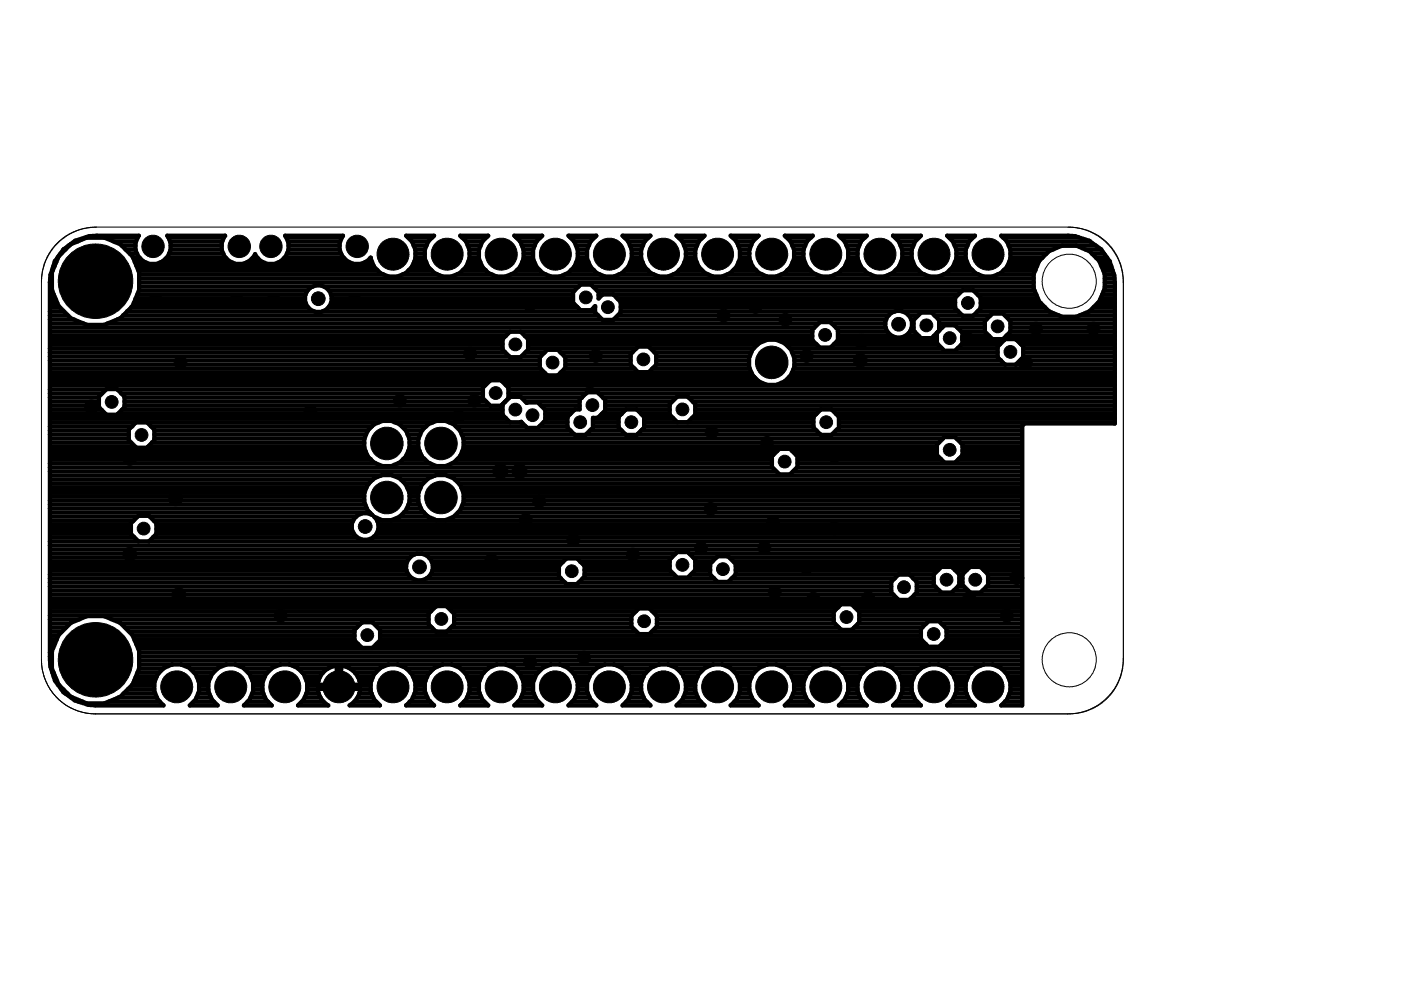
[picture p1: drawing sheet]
<svg xmlns="http://www.w3.org/2000/svg" width="297mm" height="210mm" viewBox="0 0 297 210" stroke-linecap="round" stroke-linejoin="round" font-family="sans-serif">
<g fill="none" stroke="#000" stroke-width=".91">
<path d="M10.6 59.9h.4M10.6 59h.4M10.8 58.1h.2M11 57.3h.2M11.3 56.4h.3M11.6 55.5h.3M12.2 54.7h.1M12.8 53.8h.2M13.4 52.9h.5M14.6 52h.1M15.8 51.2h.7M18.2 50.3h11"/>
<path d="M24 51.2h4.9M25.8 52h2.9M26.6 52.9h2.1M27.5 53.8h1.6M28.2 54.7h1.4M28.6 55.5h2.1M28.9 56.4h50.3M29.3 57.3h50.7M29.5 59.9h189.7M29.5 59h189.7M29.5 58.1h51.7M34.2 55.5h14.8"/>
<path d="M35.3 54.7h12.6M35.7 50.3h11.8M35.8 53.8h11.5M36 51.2h11.1M36.2 52.9h10.8M36.2 52h10.8M52.5 55.5h3.2M53.6 54.7h1M59.2 55.5h14.8M60.3 54.7h12.6M60.7 50.3h11.8M60.8 53.8h11.5"/>
<path d="M61 51.2h11.1M61.2 52.9h10.8M61.2 52h10.8M77.5 55.5h1.4M78.6 54.7h.1M78.6 54.6a3.7 3.7 0 0 1-5.2 .6 3.7 3.7 0 0 1-.7-5.2h-12.2a3.8 3.8 0 0 1-1.1 5.5 3.8 3.8 0 0 1-5.3-1.6 3.7 3.7 0 0 1-5.4 1.6 3.7 3.7 0 0 1-1-5.5h-12.2a3.8 3.8 0 0 1-.5 5 3.8 3.8 0 0 1-5.1 0 3.8 3.8 0 0 1-.5-5h-8.9a9.9 9.9 0 0 0-9.9 9.8v80.1a9.7 9.7 0 0 0 9.7 9.7h14.4a4.8 4.8 0 0 1-2-5 4.8 4.8 0 0 1 3.8-3.7M85.4 58.1h7.3M86.4 50.3h5.3M86.7 57.3h4.8M87.3 51.2h3.5M87.4 51.2l-1.3-1.2h5.9l-1.2 1.2M87.4 51.2a4.8 4.8 0 0 1-2.3 7.2 4.8 4.8 0 0 1-6.5-3.8"/>
<path d="M87.4 56.4h3.3M87.7 52h2.7M87.8 55.5h2.6M88.1 52.9h2M88.1 54.7h2M88.1 53.8h2M90.8 51.2a4.8 4.8 0 0 0 4 7.5 4.8 4.8 0 0 0 4-7.5M96.9 58.1h7.3M97.9 50.3h5.2M98.1 57.3h4.9M98.8 51.2h3.5M98.8 51.2l-1.2-1.2h5.9a4.8 4.8 0 0 0-.8 7.1 4.8 4.8 0 0 0 7.2 0 4.8 4.8 0 0 0-.8-7.1h5.9l-1.3 1.2"/>
<path d="M98.9 56.4h3.3M99.2 52h2.7M99.3 55.5h2.5M99.5 52.9h2M99.5 54.7h2M99.5 53.8h2M108.4 58.1h7.2M109.4 50.3h5.2M109.6 57.3h4.8M110.3 51.2h3.4M110.4 56.4h3.2M110.6 52h2.8"/>
<path d="M110.7 55.5h2.6M111 52.9h2M111 54.7h2M111 53.8h2M113.7 51.2a4.8 4.8 0 0 0 4 7.5 4.8 4.8 0 0 0 4.1-7.5M119.9 58.1h7.2M120.9 50.3h5.2M121.1 57.3h4.8M121.7 51.2h3.5M121.8 51.2l-1.3-1.2h5.9l-1.2 1.2M121.8 56.4h3.3M122.1 52h2.7"/>
<path d="M122.2 55.5h2.6M122.5 52.9h2M122.5 54.7h2M122.5 53.8h2M125.2 51.2a4.8 4.8 0 0 0 4 7.5 4.8 4.8 0 0 0 4-7.5M131.3 58.1h7.3M132.3 50.3h5.3M132.5 57.3h4.9M133.2 51.2h3.5M133.2 51.2l-1.2-1.2h5.9a4.8 4.8 0 0 0-.8 7.1 4.8 4.8 0 0 0 7.2 0 4.8 4.8 0 0 0-.9-7.1h6l-1.3 1.2M133.3 56.4h3.3M133.6 52h2.7"/>
<path d="M133.7 55.5h2.5M133.9 54.7h2M133.9 53.8h2M133.9 52.9h2.1M142.8 58.1h7.2M143.8 50.3h5.2M144 57.3h4.8M144.7 51.2h3.5M144.8 56.4h3.3M145.1 52h2.7M145.1 55.5h2.6M145.4 54.7h2"/>
<path d="M145.4 53.8h2M145.4 52.9h2M148.1 51.2a4.8 4.8 0 0 0 4 7.5 4.8 4.8 0 0 0 4.1-7.5M154.3 58.1h7.2M155.3 50.3h5.2M155.5 57.3h4.8M156.1 51.2h3.5M156.2 51.2l-1.3-1.2h5.9a4.8 4.8 0 0 0-.8 7.1 4.8 4.8 0 0 0 7.2 0 4.8 4.8 0 0 0-.8-7.1h5.9a4.8 4.8 0 0 0-.8 7.1 4.8 4.8 0 0 0 7.2 0 4.8 4.8 0 0 0-.8-7.1h5.9l-1.3 1.2M156.2 56.4h3.3M156.5 52h2.8M156.6 55.5h2.6M156.9 54.7h2"/>
<path d="M156.9 53.8h2M156.9 52.9h2M165.7 58.1h7.3M166.7 50.3h5.3M166.9 57.3h4.9M167.6 51.2h3.5M167.7 56.4h3.3M168 52h2.7M168.1 55.5h2.5M168.3 52.9h2M168.4 54.7h1.9M168.4 53.8h1.9"/>
<path d="M177.2 58.1h7.2M178.2 50.3h5.2M178.4 57.3h4.8M179.1 51.2h3.5M179.2 56.4h3.3M179.5 52h2.7M179.5 55.5h2.6M179.8 52.9h2M179.8 54.7h2M179.8 53.8h2M182.5 51.2a4.8 4.8 0 0 0 1.3 6.7 4.8 4.8 0 0 0 6.7-1.2 4.8 4.8 0 0 0-1.2-6.7h5.9a4.8 4.8 0 0 0-.8 7.1 4.8 4.8 0 0 0 7.2 0 4.8 4.8 0 0 0-.8-7.1h5.9a4.8 4.8 0 0 0-1.1 6.7 4.8 4.8 0 0 0 6.6 1.2 4.8 4.8 0 0 0 1.3-6.7M188.7 58.1h7.2"/>
<path d="M189.7 50.3h5.2M189.9 57.3h4.8M190.5 51.2h3.5M190.6 56.4h3.3M190.9 52h2.8M191 55.5h2.6M191.3 52.9h2M191.3 54.7h2M191.3 53.8h2M200.2 58.1h7.2M201.1 50.3h5.3M201.3 57.3h4.9"/>
<path d="M202 51.2h3.5M202.1 56.4h3.3M202.4 52h2.7M202.5 55.5h2.5M202.8 52.9h2M202.8 54.7h1.9M202.8 53.8h1.9M211.6 58.1h7.6M212.6 50.3h16M212.8 57.3h6.7M213.5 51.2h17.6M213.5 51.2l-1.2-1.2h14.1a9.9 9.9 0 0 1 10 9.9"/>
<path d="M213.6 56.4h6.3M213.9 52h18.4M214 55.5h6.2M214.2 54.7h6.8M214.2 53.8h7.7M214.2 52.9h9M219.2 58.1a7.7 7.7 0 0 0 7.5 9.2 7.7 7.7 0 0 0 7.5-9.2M219.2 58.1a7.7 7.7 0 0 1 7.5-6.2 7.7 7.7 0 0 1 7.5 6.2M230.2 52.9h3.3M231.5 53.8h2.6M232.4 54.7h2.3M233.2 55.5h2.1"/>
<path d="M233.5 56.4h2.1M233.9 57.3h2M234.2 59.9h2.2M234.2 59h2.1M234.2 58.1h2M236.4 59.9v29.9h-19.2l-.5 .5v59.3h-4.4a4.8 4.8 0 0 0 1.9-5 4.8 4.8 0 0 0-3.8-3.7M10.6 70.3h161.6M10.6 77.3h103.8M10.6 79.9h149.3M10.6 79.1h104.9M10.6 78.2h104M10.6 76.4h103.8"/>
<path d="M10.6 75.6h97.3M10.6 74.7h96.5M10.6 73.8h96M10.6 73h96M10.6 72.1h96M10.6 71.2h96.7M10.6 69.5h162.1M10.6 68.6h7.1M10.6 67.7h5M10.6 66.9h3.8M10.6 66h2.9M10.6 65.1h2.1"/>
<path d="M10.6 64.2h1.5M10.6 63.4h1.2M10.6 62.5h.8M10.6 61.6h.5M10.6 60.8h.4M22.8 68.6h150.7M24.9 67.7h102.8M26.1 66.9h100.7M27 66h39.5M27.9 65.1h37.4M28.4 64.2h36.4M28.7 63.4h36"/>
<path d="M29.1 62.5h35.7M29.4 61.6h35.8M29.5 60.8h36.8M68.4 66h57.8M68.7 60.8h54M69.7 65.1h52.7M69.8 61.6h52M70.2 64.2h51.4M70.2 62.5h51.3M70.3 63.4h51.2M108.1 70.3l-1.5 1.6v2.2l1.5 1.6h2.3l1.6-1.6v-2.2l-1.6-1.6M110.6 75.6h4"/>
<path d="M111.3 71.2h60.9M111.4 74.7h4.1M112 73.8h23M112 73h48.7M112 72.1h50.5M118.8 79.1h40.5M118.8 74.7h15.3M119.7 78.2h14.9M119.7 75.6h14M119.9 77.3h13.8M119.9 76.4h13.8M121.5 61.9l1.6-1.6h2.2l1.6 1.6v1.4l.9-.9h2.2l1.6 1.6v2.3l-1.6 1.5h-2.2l-1.6-1.5v-1.4l-.9 .9h-2.2l-1.6-1.6z"/>
<path d="M125.7 60.8h93.5M126 65.1h.2M126.6 61.6h77.4M126.9 62.5h.8M130.1 62.5h73M130.1 67.7h57.8M131 63.4h71.5M131 66.9h57.4M131.6 66h58.2M131.6 65.1h70.9M131.6 64.2h70.9M133.7 77.3v-2.2l1.6-1.6h2.2l1.6 1.6v2.2"/>
<path d="M133.7 77.3l1.6 1.6h2.2l1.6-1.6M137.9 73.8h21.9M138.3 78.2h20.7M138.7 74.7h20.6M139.1 77.3h19.7M139.1 76.4h19.7M139.1 75.6h19.8M164.7 72.1h7.5M166.5 73h6.6M167.3 79.9h69.1M167.4 73.8h32.3M167.9 79.1h68.5"/>
<path d="M167.9 74.7h43.6M168.3 78.2h68.1M168.3 75.6h43.2M168.4 77.3h68M168.4 76.4h43.8M176.4 68.6h11.3M176.8 73h22M177.2 69.5h10.6M177.7 70.3h10.4M177.7 72.1h20.9M177.7 71.2h11.4M188.1 70.3a2.87 2.87 0 0 1 2.4-4.4 2.87 2.87 0 0 1 2.4 4.4"/>
<path d="M188.1 70.3a2.87 2.87 0 0 0 4.8 0M191.2 66h11.9M191.9 71.2h2.9M192.6 66.9h2.1M192.9 70.3h1.1M193.2 67.7h.6M193.3 69.5h.4M193.4 68.6h.3M198 71.2h.6M198.1 66.9h5.9M198.9 70.3h.1M199 67.7h10.2"/>
<path d="M199.1 69.5h.6M199.1 68.6h9.7M203 69.5h5.8M203.1 73.8h8.4M203.9 70.3h5M203.9 73h8.2M204.1 72.1h8.8M204.1 71.2h5.6M206.4 66.9h3.6M206.4 61.6h13M207.3 66h15.1M207.3 62.5h12.4"/>
<path d="M207.9 65.1h13.6M207.9 64.2h12.8M207.9 63.4h12.2M213 66.9h11.5M213.1 77.3l-1.6-1.6v-2.2l1.6-1.6h2.2l1.6 1.6v2.2l-1.6 1.6M213.3 71.2h23.1M213.9 67.7h22.5M214.2 70.3h22.2M214.2 69.5h22.2M214.2 68.6h22.2M215.5 72.1h20.9M216.2 76.4h20.2"/>
<path d="M216.4 73h20M216.9 75.6h19.5M216.9 74.7h19.5M216.9 73.8h19.5M228.9 66.9h7.5M231 66h5.4M231.9 65.1h4.5M232.7 64.2h3.7M233.3 63.4h3.1M233.7 62.5h2.7M234 61.6h2.4M234.2 60.8h2.2"/>
<path d="M10.6 89.5h69.8M10.6 86h10.4M10.6 88.6h96.6M10.6 82.5h91.8M10.6 100h154M10.6 99.1h153.2M10.6 98.2h69M10.6 97.3h68M10.6 96.5h67.3M10.6 95.6h66.9M10.6 94.7h18.1M10.6 93.9h17.2"/>
<path d="M10.6 93h16.7M10.6 92.1h16.7M10.6 91.2h16.7M10.6 90.4h17.4M10.6 87.8h11.8M10.6 86.9h10.9M10.6 85.2h10.4M10.6 84.3h10.4M10.6 83.4h11.1M10.6 81.7h92.3M10.6 80.8h93.2M22.6 82.5l-1.6 1.6v2.2l1.6 1.6h2.2l1.6-1.6v-2.2l-1.6-1.6"/>
<path d="M25 87.8h81.6M25.7 83.4h76.7M25.8 86.9h80.8M26.4 86h80.2M26.4 85.2h76.7M26.4 84.3h76M28.9 89.5l-1.6 1.6v2.2l1.6 1.6h2.2l1.6-1.6v-2.2l-1.6-1.6M31.3 94.7h45.9M32 90.4h46.9M32.2 93.9h45M32.7 93h44.6M32.7 92.1h44.9"/>
<path d="M32.7 91.2h45.3M83.7 89.5h8.2M84.4 98.2h6.7M85.2 90.4h5.2M85.5 97.3h4.5M86 91.2h3.5M86.2 96.5h3.1M86.4 92.1h2.7M86.6 95.6h2.4M86.8 93h1.9M86.8 94.7h1.9M86.8 93.9h1.9"/>
<path d="M95.1 89.5h15.5M95.9 98.2h67.8M96.6 90.4h14.8M96.9 97.3h66.8M97.5 91.2h23.4M97.7 96.5h66.2M97.9 92.1h23.9M98 95.6h66.8M98.3 93h101.6M98.3 94.7h100.3M98.3 93.9h100.8M106.2 86l1.9-1.9h2.3l1.3 1.3 2.3-.1 1.6 1.6v2.3l-1.6 1.5h-2.2l-1.3-1.3-.1 .1"/>
<path d="M106.4 80.8h54.4M106.6 85.7v2.3l1.5 1.5M107.1 85.2h.1M107.3 81.7h129.1M107.8 84.5v-2.3l-1.6-1.6h-2.2l-1.6 1.6v2.3l1.6 1.5M107.8 82.5h128.6M107.8 84.3h.2M107.8 83.4h16.4M110.5 84.3h12.9M111.4 85.2h11.5M114.4 90.4h5.9M114.7 86h8.2"/>
<path d="M115.3 89.5h5M115.6 88.6h4.7M115.6 87.8h5.3M115.6 86.9h6.2M124.2 92.1h8.4M125.1 91.2h6.7M125.7 89.5h5.4M125.7 90.4h5.4M126.7 88.6l1.6-1.6v-2.2l-1.6-1.6h-2.2l-1.6 1.6v2h-1l-1.6 1.6v2.2l1.6 1.6h2.2l1.6-1.6v-2h5.4M126.9 83.4h109.5M127.6 87.8h4.2M127.8 84.3h15.6"/>
<path d="M128.3 86h13.7M128.3 86.9h4.4M128.3 85.2h14.2M135.1 92.1h38.8M135.1 86.9h6.9M136 91.2h37.1M136 87.8h6M136.6 89.5h35.9M136.6 88.6h6.1M136.6 90.4h35.9M143.6 89.5l-1.6-1.6v-2.2l1.6-1.6h2.2l1.6 1.6v2.2l-1.6 1.6M146 84.3h90.4"/>
<path d="M146.7 88.6h25.8M146.9 85.2h89.5M147.4 86h89M147.4 87.8h25.7M147.4 86.9h26.6M166.4 80.8h70M167.9 95.6h30.7M168.1 100h48.6M168.8 96.5h29.8M169 99.1h47.7M169.1 98.2h47.6M169.1 97.3h30.4"/>
<path d="M176.4 86.9h60M176.4 92.1h40.3M177.3 91.2h39.4M177.3 87.8h59.1M177.9 89.5h58.5M177.9 88.6h58.5M177.9 90.4h38.8M202.8 93h13.9M203.2 97.3h13.5M203.7 93.9h13M204.1 96.5h12.6M204.1 95.6h12.6"/>
<path d="M204.1 94.7h12.6M10.6 117.4h132.6M10.6 120h75.5M10.6 119.1h75.7M10.6 118.3h76.3M10.6 116.5h206.1M10.6 115.7h206.1M10.6 114.8h18.7M10.6 113.9h17.8M10.6 113h17.1M10.6 112.2h17.1M10.6 111.3h17.1"/>
<path d="M10.6 110.4h17.7M10.6 109.5h18.6M10.6 108.7h67.8M10.6 107.8h67.2M10.6 106.9h66.8M10.6 106.1h66.6M10.6 105.2h66.6M10.6 104.3h66.7M10.6 103.4h67.1M10.6 102.6h67.6M10.6 101.7h68.4M10.6 100.8h70.2"/>
<path d="M31.6 114.8h185.1M31.7 109.5h43.8M32.5 113.9h43.2M32.6 110.4h42.3M33.2 113h41.8M33.2 112.2h41.4M33.2 111.3h41.4M78 102.8a4.9 4.9 0 0 1 6.7-1.4 4.9 4.9 0 0 1 1.4 6.8 4.9 4.9 0 0 1-6.7 1.4 2.87 2.87 0 0 1-.8 4.6 2.87 2.87 0 0 1-4.1-2.3 2.87 2.87 0 0 1 3.5-3.1l1 .4a4.8 4.8 0 0 1-1-6.4zM79.1 113.9h137.6M79.9 113h136.8M80 110.4h136.7M80.2 112.2h136.5"/>
<path d="M80.2 111.3h136.5M83.3 100.8h8.9M84.8 109.5h6M85 101.7h5.5M85.6 108.7h4.3M85.9 102.6h3.7M86.3 107.8h3M86.4 103.4h2.8M86.6 106.9h2.3M86.7 104.3h2.1M86.8 106.1h1.9M86.8 105.2h1.9"/>
<path d="M88.4 117.4a2.87 2.87 0 0 0-2.3 2.2 2.87 2.87 0 0 0 1.2 3M89.5 117.4a2.87 2.87 0 0 1 2.3 2.2 2.87 2.87 0 0 1-1.3 3M91 118.3h51.4M91.5 119.1h27.9M91.8 120h26.7M94.8 100.8h121.9M96.2 109.5h120.5M96.5 101.7h120.2M97.1 108.7h119.6M97.4 102.6h119.3M97.7 107.8h119M97.8 103.4h118.9"/>
<path d="M98.1 106.9h118.6M98.2 104.3h118.5M98.3 106.1h118.4M98.3 105.2h118.4M118.5 120v2.2l1.6 1.6h2.2l1.6-1.6v-2.2M118.5 120l1.6-1.6h2.2l1.6 1.6M123.1 119.1h18.9M123.9 120h18.1M146.2 117.4h70.5M147 118.3h4.8M147.4 120h3.2M147.4 119.1h3.6"/>
<path d="M154.7 118.3h62M155.6 119.1h61.1M156 120h60.7M10.6 137.4h.7M10.6 133.9h2.5M10.6 139.2h.4M10.6 138.3h.4M10.6 136.5h1M10.6 135.7h1.4M10.6 134.8h1.7M10.6 133.1h3.4M10.6 132.2h4.3"/>
<path d="M10.6 131.3h6.2M10.6 130.5h80.3M10.6 129.6h80.8M10.6 128.7h81.7M10.6 127.8h206.1M10.6 127h179.7M10.6 126.1h178.8M10.6 125.2h178.4M10.6 124.4h178.4M10.6 123.5h109.2M10.6 122.6h76.8M10.6 121.8h75.9"/>
<path d="M10.6 120.9h75.5M23.7 131.3h67.2M25.7 132.2h50.8M26.5 133.1h49.1M27.4 133.9h47.8M28.2 134.8h47M28.5 135.7h46.7M28.9 136.5h47M29.3 137.4h187.4M29.5 139.2h187.2M29.5 138.3h187.2M76.8 137.4l-1.6-1.6v-2.3l1.6-1.5h2.2l1.6 1.5v2.3l-1.6 1.6"/>
<path d="M79.2 132.2h11.7M79.8 136.5h116.5M80.1 133.1h11.5M80.6 133.9h54.4M80.6 135.7h114.8M80.6 134.8h114.7M87.3 122.6l1.1 .4h1.1l1-.4M90.5 122.6h28.4M91.4 121.8h27.1M91.7 120.9h26.8M92.5 133.9l-1.6-1.5v-2.3l1.6-1.6h2.2l1.6 1.6v2.3l-1.6 1.5M94.9 128.7h82.8"/>
<path d="M95.6 133.1h38.5M95.8 129.6h39.1M96.3 132.2h37.6M96.3 131.3h37.6M96.3 130.5h37.7M122.7 123.5h66.3M123.5 122.6h27.9M123.9 121.8h19M123.9 120.9h18.1M138.2 133.9h57.1M138.3 129.6h38.6M139.1 133.1h38.8"/>
<path d="M139.1 130.5h37.7M139.3 132.2h37.7M139.3 131.3h37.5M146.5 121.8h4.1M147.4 120.9h3.2M155.2 122.6h34.5M156 121.8h42M156 120.9h42.9M181.1 133.1h14.4M181.2 128.7h35.5M181.9 132.2h14.5M182.1 129.6h34.6"/>
<path d="M182.2 131.3h34.5M182.2 130.5h34.5M193 127h23.7M193.6 122.6h4.4M193.9 126.1h22.8M194.4 125.2h4.8M194.4 124.4h3.9M194.4 123.5h3.6M199.6 132.2h17.1M199.7 136.5h17M200.4 133.1h16.3M200.6 135.7h16.1"/>
<path d="M200.7 133.9h16M200.7 134.8h16M202.2 125.2h3.1M202.5 120.9h2.5M203.1 124.4h1.3M203.3 121.8h.8M203.4 123.5h.7M203.4 122.6h.7M208.3 125.2h8.4M208.6 120.9h8.1M209.2 124.4h7.5M209.4 121.8h7.3"/>
<path d="M209.5 123.5h7.2M209.5 122.6h7.2M10.6 140h.4M10.7 140.9h.3M10.8 141.8h.2M11.1 142.6h.3M11.4 143.5h.3M11.7 144.4h.4M12.4 145.3h.1M13 146.1h.4M13.8 147h.5M15 147.9h.3"/>
<path d="M16.6 148.8h.8M23.1 148.8h10.8M25.2 147.9h8.1M26.2 147h6.7M27.1 146.1h5.6M28 145.3h4.7M28.4 144.4h4.4M28.8 143.5h4.4M29.1 142.6h4.6M29.5 141.8h5.1M29.5 140h187.2M38.4 140.9a4.8 4.8 0 0 1 3.8 3.7 4.8 4.8 0 0 1-2 5h5.9a4.8 4.8 0 0 1-1.9-5 4.8 4.8 0 0 1 3.8-3.7"/>
<path d="M40.3 141.8h5.8M41 148.8h4.3M41.2 142.6h4M41.7 147.9h3M41.7 143.5h3M42 147h2.4M42.1 144.4h2.2M42.2 146.1h2M42.2 145.3h2M49.9 140.9a4.8 4.8 0 0 1 3.7 3.7 4.8 4.8 0 0 1-1.9 5h5.9a4.8 4.8 0 0 1-1.9-5 4.8 4.8 0 0 1 3.8-3.7M51.8 141.8h5.7M52.5 148.8h4.3"/>
<path d="M52.7 142.6h4M53.1 147.9h3.1M53.2 143.5h2.9M53.5 147h2.3M53.6 144.4h2.2M53.7 146.1h1.9M53.7 145.3h1.9M61.3 140.9a4.8 4.8 0 0 1 3.8 3.7 4.8 4.8 0 0 1-1.9 5h6.4a4.6 4.6 0 0 1-2.3-3.5h4.1v-5a4.6 4.6 0 0 0-4.1 4.1h9.1a4.6 4.6 0 0 0-4.1-4.1v5h4.1a4.5 4.5 0 0 1-2.3 3.5h6.5a4.8 4.8 0 0 1-2-5 4.8 4.8 0 0 1 3.8-3.7M63.2 141.8h6.3M64 148.8h4.6M64.1 142.6h4.3M64.6 147.9h3.3"/>
<path d="M64.7 143.5h3.1M65 147h2.5M65 144.4h2.5M65.1 146.1h2.3M65.1 145.3h6.3M71.4 144.4h.9M71.4 143.5h.9M71.4 142.6h.9M71.4 141.8h.9M72.3 145.3h6.3M74.3 141.8h6.2M75.1 148.8h4.7"/>
<path d="M75.3 142.6h4.3M75.8 147.9h3.3M75.9 143.5h3.2M76.2 147h2.6M76.2 144.4h2.5M76.4 146.1h2.2M84.3 140.9a4.8 4.8 0 0 1 3.8 3.7 4.8 4.8 0 0 1-2 5h5.9a4.8 4.8 0 0 1-1.9-5 4.8 4.8 0 0 1 3.8-3.7M86.2 141.8h5.7M86.9 148.8h4.3M87.1 142.6h4M87.5 147.9h3.1M87.6 143.5h3"/>
<path d="M87.9 147h2.3M87.9 144.4h2.3M88.1 146.1h2M88.1 145.3h2M97.7 141.8h5.7M98.4 148.8h4.3M98.5 142.6h4.1M99 147.9h3.1M99.1 143.5h2.9M99.4 147h2.3M99.4 144.4h2.2M99.5 146.1h2"/>
<path d="M99.5 145.3h2M105.3 140.9a4.8 4.8 0 0 0-3.7 3.7 4.8 4.8 0 0 0 1.9 5h-5.9a4.8 4.8 0 0 0 1.9-5 4.8 4.8 0 0 0-3.8-3.7h-66.2M107.3 140.9h32.4M109.1 141.8h5.8M109.9 148.8h4.3M110 142.6h4M110.5 147.9h3M110.5 143.5h3M110.8 147h2.4M110.9 144.4h2.2M111 146.1h2M111 145.3h2"/>
<path d="M116.8 140.9a4.8 4.8 0 0 0-3.8 3.7 4.8 4.8 0 0 0 2 5h-5.9a4.8 4.8 0 0 0 1.9-5 4.8 4.8 0 0 0-3.8-3.7h-11.4M118.7 140.9a4.8 4.8 0 0 1 3.8 3.7 4.8 4.8 0 0 1-2 5h5.9a4.8 4.8 0 0 1-1.9-5 4.8 4.8 0 0 1 3.8-3.7M120.6 141.8h5.8M121.3 148.8h4.3M121.5 142.6h4M121.9 147.9h3.1M122 143.5h2.9M122.3 147h2.4M122.4 144.4h2.2M122.5 146.1h2M122.5 145.3h2M130.2 140.9a4.8 4.8 0 0 1 3.7 3.7 4.8 4.8 0 0 1-1.9 5h5.9a4.8 4.8 0 0 1-2-5 4.8 4.8 0 0 1 3.8-3.7h11.5"/>
<path d="M132.1 141.8h5.7M132.8 148.8h4.3M132.9 142.6h4M133.4 147.9h3.1M133.5 143.5h2.9M133.8 147h2.3M133.8 144.4h2.3M133.9 146.1h2M133.9 145.3h2M141.6 140.9a4.8 4.8 0 0 1 3.8 3.7 4.8 4.8 0 0 1-2 5h6a4.8 4.8 0 0 1-2-5 4.8 4.8 0 0 1 3.8-3.7h24.8a4.8 4.8 0 0 1 3.8 3.7 4.8 4.8 0 0 1-1.9 5h5.9a4.8 4.8 0 0 1-2-5 4.8 4.8 0 0 1 3.8-3.7M143.5 141.8h5.8M144.3 148.8h4.3"/>
<path d="M144.4 142.6h4M144.9 147.9h3.1M144.9 143.5h3M145.2 147h2.4M145.3 144.4h2.2M145.4 146.1h2M145.4 145.3h2M153.1 140.9a4.8 4.8 0 0 1 3.8 3.7 4.8 4.8 0 0 1-2 5h5.9a4.8 4.8 0 0 1-1.9-5 4.8 4.8 0 0 1 3.8-3.7M155 141.8h5.8M155.7 148.8h4.3M155.9 142.6h4M156.4 147.9h3"/>
<path d="M156.4 143.5h3M156.7 147h2.3M156.8 144.4h2.2M156.9 146.1h2M156.9 145.3h2M164.6 140.9a4.8 4.8 0 0 1 3.7 3.7 4.8 4.8 0 0 1-1.9 5h5.9a4.8 4.8 0 0 1-1.9-5 4.8 4.8 0 0 1 3.7-3.7M166.5 141.8h5.7M167.2 148.8h4.3M167.3 142.6h4.1M167.8 147.9h3.1M167.9 143.5h2.9M168.2 147h2.3"/>
<path d="M168.2 144.4h2.3M168.4 146.1h1.9M168.4 145.3h1.9M176.1 140.9h40.6M177.9 141.8h5.8M178.7 148.8h4.3M178.8 142.6h4M179.3 147.9h3.1M179.3 143.5h3M179.6 147h2.4M179.7 144.4h2.2M179.8 146.1h2"/>
<path d="M179.8 145.3h2M187.5 140.9a4.8 4.8 0 0 1 3.8 3.7 4.8 4.8 0 0 1-2 5h5.9a4.8 4.8 0 0 1-1.9-5 4.8 4.8 0 0 1 3.8-3.7M189.4 141.8h5.8M190.1 148.8h4.3M190.3 142.6h4M190.8 147.9h3M190.8 143.5h3M191.1 147h2.4M191.2 144.4h2.2M191.3 146.1h2M191.3 145.3h2M199 140.9a4.8 4.8 0 0 1 3.8 3.7 4.8 4.8 0 0 1-2 5h5.9a4.8 4.8 0 0 1-1.9-5 4.8 4.8 0 0 1 3.8-3.7"/>
<path d="M200.9 141.8h5.7M201.6 148.8h4.3M201.8 142.6h4M202.2 147.9h3.1M202.3 143.5h2.9M202.6 147h2.3M202.6 144.4h2.3M202.8 146.1h1.9M202.8 145.3h1.9M212.3 141.8h4.4M213.1 148.8h3.6M213.2 142.6h3.5"/>
<path d="M213.7 147.9h3M213.8 143.5h2.9M214.1 147h2.6M214.1 144.4h2.6M214.2 146.1h2.5M214.2 145.3h2.5"/>
<circle cx="20.2" cy="59.6" r="9.4"/>
<circle cx="67.5" cy="63.3" r="2.88"/>
<circle cx="117.2" cy="76.9" r="2.93"/>
<circle cx="163.6" cy="76.8" r="4.9"/>
<circle cx="174.9" cy="71" r="2.93"/>
<circle cx="196.4" cy="69" r="2.93"/>
<circle cx="201.4" cy="71.7" r="2.93"/>
<circle cx="205.2" cy="64.2" r="2.93"/>
<circle cx="211.5" cy="69.2" r="2.93"/>
<circle cx="82" cy="94" r="4.9"/>
<circle cx="93.5" cy="94" r="4.9"/>
<circle cx="133.9" cy="89.5" r="2.93"/>
<circle cx="166.4" cy="97.9" r="2.93"/>
<circle cx="175.2" cy="89.5" r="2.93"/>
<circle cx="201.4" cy="95.4" r="2.93"/>
<circle cx="30.5" cy="112.1" r="2.93"/>
<circle cx="93.5" cy="105.5" r="4.9"/>
<circle cx="144.7" cy="119.8" r="2.93"/>
<circle cx="20.3" cy="139.9" r="9.4"/>
<circle cx="136.6" cy="131.7" r="2.93"/>
<circle cx="153.3" cy="120.7" r="2.93"/>
<circle cx="179.5" cy="130.8" r="2.93"/>
<circle cx="191.7" cy="124.5" r="2.93"/>
<circle cx="198" cy="134.4" r="2.93"/>
<circle cx="200.7" cy="122.9" r="2.93"/>
<circle cx="206.8" cy="122.9" r="2.93"/>
</g>
<g fill="#000" stroke="#000" stroke-width=".21">
<circle cx="20.3" cy="59.6" r="7.9"/>
<circle cx="32.4" cy="52.2" r="2.37"/>
<circle cx="50.7" cy="52.2" r="2.37"/>
<circle cx="57.4" cy="52.2" r="2.37"/>
<circle cx="75.7" cy="52.2" r="2.37"/>
<circle cx="83.3" cy="53.9" r="3.4"/>
<circle cx="94.8" cy="53.9" r="3.4"/>
<circle cx="106.3" cy="53.9" r="3.4"/>
<circle cx="117.7" cy="53.9" r="3.4"/>
<circle cx="129.2" cy="53.9" r="3.4"/>
<circle cx="140.7" cy="53.9" r="3.4"/>
<circle cx="152.1" cy="53.9" r="3.4"/>
<circle cx="163.6" cy="53.9" r="3.4"/>
<circle cx="175.1" cy="53.9" r="3.4"/>
<circle cx="186.6" cy="53.9" r="3.4"/>
<circle cx="198" cy="53.9" r="3.4"/>
<circle cx="209.5" cy="53.9" r="3.4"/>
<circle cx="33" cy="63.8" r="1.46"/>
<circle cx="38.3" cy="76.8" r="1.35"/>
<circle cx="50.2" cy="63.8" r="1.46"/>
<circle cx="58" cy="63.8" r="1.46"/>
<circle cx="67.5" cy="63.3" r="1.46"/>
<circle cx="75.2" cy="63.8" r="1.46"/>
<circle cx="99.7" cy="75" r="1.35"/>
<circle cx="109.3" cy="73" r="1.35"/>
<circle cx="112.3" cy="64.6" r="1.35"/>
<circle cx="117.2" cy="76.9" r="1.35"/>
<circle cx="124.2" cy="63.1" r="1.35"/>
<circle cx="126.3" cy="75.5" r="1.35"/>
<circle cx="128.9" cy="65.1" r="1.35"/>
<circle cx="136.4" cy="76.2" r="1.35"/>
<circle cx="153.4" cy="66.9" r="1.35"/>
<circle cx="160.2" cy="65.1" r="1.35"/>
<circle cx="163.6" cy="76.8" r="3.5"/>
<circle cx="166.5" cy="67.8" r="1.35"/>
<circle cx="171" cy="75.5" r="1.35"/>
<circle cx="174.9" cy="71" r="1.35"/>
<circle cx="182.4" cy="76.4" r="1.46"/>
<circle cx="182.6" cy="72.3" r="1.46"/>
<circle cx="190.5" cy="68.7" r="1.46"/>
<circle cx="196.4" cy="69" r="1.35"/>
<circle cx="201.4" cy="71.7" r="1.35"/>
<circle cx="205" cy="71.7" r="1.35"/>
<circle cx="205.2" cy="64.2" r="1.35"/>
<circle cx="211.5" cy="69.2" r="1.35"/>
<circle cx="214.2" cy="74.6" r="1.35"/>
<circle cx="217.4" cy="76.9" r="1.46"/>
<circle cx="219.6" cy="69.7" r="1.35"/>
<circle cx="231.8" cy="69.7" r="1.35"/>
<circle cx="19.4" cy="86.3" r="1.46"/>
<circle cx="23.7" cy="85.2" r="1.35"/>
<circle cx="27.5" cy="97.2" r="1.46"/>
<circle cx="30" cy="92.2" r="1.35"/>
<circle cx="65.8" cy="87.2" r="1.35"/>
<circle cx="82" cy="94" r="3.5"/>
<circle cx="84.8" cy="85" r="1.35"/>
<circle cx="93.5" cy="94" r="3.5"/>
<circle cx="97.2" cy="88.3" r="1.35"/>
<circle cx="100.6" cy="85" r="1.35"/>
<circle cx="105.1" cy="83.3" r="1.35"/>
<circle cx="106.1" cy="99.9" r="1.59"/>
<circle cx="109.3" cy="86.8" r="1.35"/>
<circle cx="110.2" cy="99.9" r="1.59"/>
<circle cx="112.9" cy="88" r="1.35"/>
<circle cx="123" cy="89.5" r="1.35"/>
<circle cx="125.1" cy="80.9" r="1.35"/>
<circle cx="125.6" cy="85.9" r="1.35"/>
<circle cx="133.9" cy="89.5" r="1.35"/>
<circle cx="144.7" cy="86.8" r="1.35"/>
<circle cx="150.9" cy="91.6" r="1.35"/>
<circle cx="162.6" cy="93.9" r="1.35"/>
<circle cx="166.4" cy="97.9" r="1.35"/>
<circle cx="175.2" cy="89.5" r="1.35"/>
<circle cx="176.9" cy="96.7" r="1.35"/>
<circle cx="201.4" cy="95.4" r="1.35"/>
<circle cx="27.5" cy="117.5" r="1.46"/>
<circle cx="30.5" cy="112.1" r="1.35"/>
<circle cx="37.2" cy="105.8" r="1.46"/>
<circle cx="77.4" cy="111.6" r="1.46"/>
<circle cx="82" cy="105.5" r="3.5"/>
<circle cx="93.5" cy="105.5" r="3.5"/>
<circle cx="104.2" cy="118.7" r="1.35"/>
<circle cx="111.5" cy="110.2" r="1.35"/>
<circle cx="114.3" cy="106.3" r="1.35"/>
<circle cx="121.5" cy="114.5" r="1.35"/>
<circle cx="134.2" cy="117.6" r="1.35"/>
<circle cx="144.7" cy="119.8" r="1.35"/>
<circle cx="148.6" cy="116.2" r="1.35"/>
<circle cx="150.7" cy="107.9" r="1.35"/>
<circle cx="162.1" cy="116.1" r="1.35"/>
<circle cx="163.9" cy="110.7" r="1.35"/>
<circle cx="176.9" cy="112" r="1.35"/>
<circle cx="20.3" cy="139.9" r="7.9"/>
<circle cx="37.9" cy="126.1" r="1.46"/>
<circle cx="59.5" cy="130.6" r="1.35"/>
<circle cx="77.9" cy="134.7" r="1.35"/>
<circle cx="88.9" cy="120.2" r="1.46"/>
<circle cx="93.6" cy="131.2" r="1.35"/>
<circle cx="121.2" cy="121.1" r="1.35"/>
<circle cx="123.8" cy="139.4" r="1.35"/>
<circle cx="136.6" cy="131.7" r="1.35"/>
<circle cx="153.3" cy="120.7" r="1.35"/>
<circle cx="164.3" cy="125.6" r="1.35"/>
<circle cx="171" cy="120.4" r="1.35"/>
<circle cx="172.4" cy="126.9" r="1.35"/>
<circle cx="179.5" cy="130.8" r="1.35"/>
<circle cx="184.1" cy="126.8" r="1.35"/>
<circle cx="191.7" cy="124.5" r="1.35"/>
<circle cx="198" cy="134.4" r="1.35"/>
<circle cx="200.7" cy="122.9" r="1.35"/>
<circle cx="205.5" cy="126.8" r="1.35"/>
<circle cx="206.8" cy="122.9" r="1.35"/>
<circle cx="213.5" cy="130.6" r="1.35"/>
<circle cx="215.6" cy="122.5" r="1.46"/>
<circle cx="37.5" cy="145.6" r="3.4"/>
<circle cx="48.9" cy="145.6" r="3.4"/>
<circle cx="60.4" cy="145.6" r="3.4"/>
<circle cx="71.9" cy="145.6" r="3.4"/>
<circle cx="83.3" cy="145.6" r="3.4"/>
<circle cx="94.8" cy="145.6" r="3.4"/>
<circle cx="106.3" cy="145.6" r="3.4"/>
<circle cx="112.4" cy="140.3" r="1.35"/>
<circle cx="117.7" cy="145.6" r="3.4"/>
<circle cx="129.2" cy="145.6" r="3.4"/>
<circle cx="140.7" cy="145.6" r="3.4"/>
<circle cx="152.1" cy="145.6" r="3.4"/>
<circle cx="163.6" cy="145.6" r="3.4"/>
<circle cx="175.1" cy="145.6" r="3.4"/>
<circle cx="186.6" cy="145.6" r="3.4"/>
<circle cx="198" cy="145.6" r="3.4"/>
<circle cx="209.5" cy="145.6" r="3.4"/>
</g>
<g fill="none" stroke="#000" stroke-width=".21">
<path d="M11.8 51.9a11.5 11.5 0 0 1 8.5-3.7h206.4a11.5 11.5 0 0 1 11.5 11.4v80.3a11.5 11.5 0 0 1-11.5 11.5h-206.4a11.5 11.5 0 0 1-11.5-11.5v-80.3a11.4 11.4 0 0 1 3-7.7zM20.5 48.2a11.7 11.7 0 0 0-11.7 11.6M226.4 48.2a11.8 11.8 0 0 1 11.8 11.7M238.2 139.6a11.8 11.8 0 0 1-11.8 11.8"/>
<circle cx="226.7" cy="59.6" r="5.7"/>
<circle cx="226.7" cy="139.9" r="5.7"/>
</g>
</svg>
